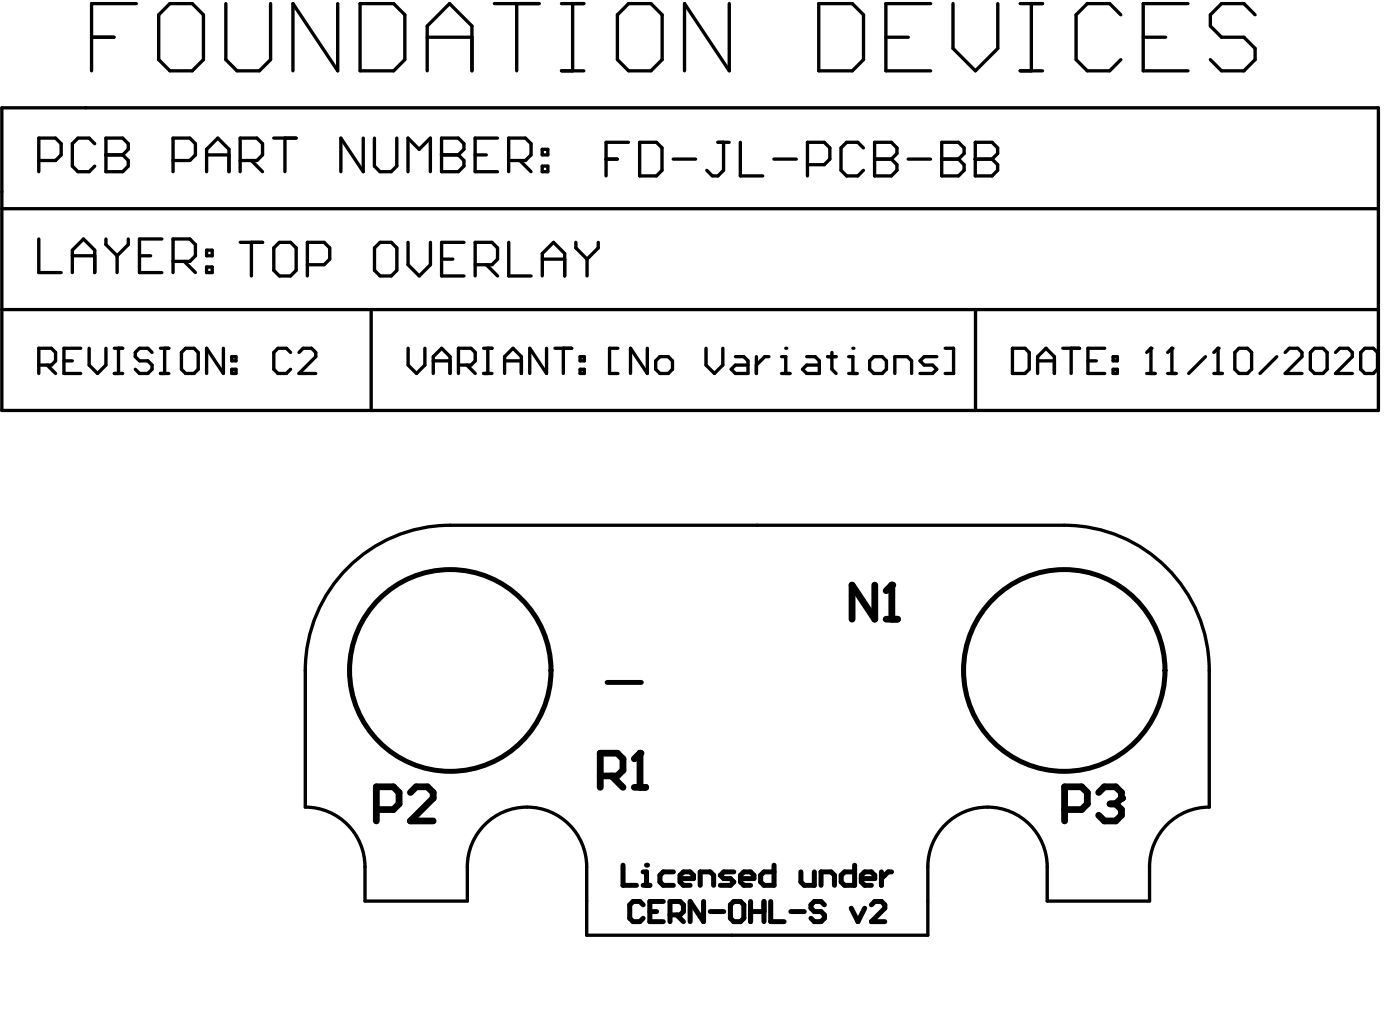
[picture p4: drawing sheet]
<svg xmlns="http://www.w3.org/2000/svg" width="139mm" height="102mm" viewBox="0 0 139 102" stroke-linecap="round" stroke-linejoin="round" font-family="sans-serif">
<g fill="none" stroke="#000" stroke-width=".49">
<path d="M60.1 67.5h3.4M61.7 85.6v2h1.3M63.7 87.6h.7M63.7 86.3h.3v1.3M63.7 89.5l-.3-.3h-.7l-.3 .3v1.4l.3 .3h.7l.3-.3M64.4 90.2h.6M65.7 89.2h-1.3v2h1.3M66.4 90.5h.9l.4-.3v-.7l-.4-.3h-.9v2M66.7 86.3h-1l-.3 .3v.7l.3 .3h1M67 90.5l.7 .7M67.3 86.9h1.4v-.3l-.4-.3h-.6l-.4 .3v.7l.4 .3h.6M69.3 87.6v-1.3h1l.4 .3v1"/>
<path d="M69.7 89.2v2l-1.4-2v2M70.3 90.2h1.4M72.7 86.3h-1l-.4 .3 .4 .3h.6l.4 .4-.4 .3h-1M72.7 89.2h.6l.4 .3v1.4l-.4 .3h-.6l-.4-.3v-1.4zM73.3 86.9h1.4v-.3l-.4-.3h-.6l-.4 .3v.7l.4 .3h.6M74.3 90.2h1.4M74.3 89.2v2M75.7 89.2v2M76.3 89.2v2h1.4M76.7 85.6v2h-1l-.4-.3v-.7l.4-.3h1M78.3 90.2h1.3M79.3 86.3v1l.3 .3h1v-1.3"/>
<path d="M81.3 87.6v-1.3h1l.3 .3v1M81.6 89.5l-.3-.3h-.7l-.3 .3v.4l.3 .3h.7l.3 .3v.4l-.3 .3h-.7l-.3-.3M84.3 89.9l.7 1.3 .6-1.3M84.6 85.6v2h-1l-.3-.3v-.7l.3-.3h1M85.3 86.9h1.3v-.3l-.3-.3h-.7l-.3 .3v.7l.3 .3h.7M86.3 89.5l.3-.3h.7l.3 .3v.4l-1.3 1.3h1.3M87.3 86.3v1.3M88.3 86.3h-.3l-.7 .6"/>
<circle cx="44.6" cy="66.3" r="10"/>
<circle cx="105.4" cy="66.3" r="10"/>
</g>
<g fill="none" stroke="#000" stroke-width=".67">
<path d="M86.6 57.9v3.4l-2.2-3.4v3.4M87.8 58.4l.5-.5v3.4M40.6 78.4l.6-.6h1.1l.6 .6v.6l-2.3 2.2h2.3M59.4 76.8h1.7l.6-.6v-1.1l-.6-.6h-1.7v3.4M60.6 76.8l1.1 1.1M62.8 75.1l.6-.6v3.4M62.8 77.9h1.1M87.8 61.3h1.1M108.8 78.4l.6-.6h1.1l.6 .6v.6l-.6 .5M109.9 79.5h.6M110.5 79.5l.6 .6v.6l-.6 .5h-1.1l-.6-.5M37.3 80.1h1.7l.5-.6v-1.1l-.5-.6h-1.7v3.4"/>
<path d="M105.4 80.1h1.7l.6-.6v-1.1l-.6-.6h-1.7v3.4"/>
</g>
<g fill="#000">
<circle cx="10.5" cy="15.3" r=".16"/>
<circle cx="43.7" cy="15.3" r=".16"/>
<circle cx="86.6" cy="15.7" r=".16"/>
<circle cx="93.3" cy="15.7" r=".16"/>
<circle cx="96.6" cy="15.7" r=".16"/>
<circle cx="77.8" cy="34.5" r=".16"/>
<circle cx="84.5" cy="34.5" r=".16"/>
<circle cx="114" cy="34.5" r=".16"/>
<circle cx="116.1" cy="34.5" r=".16"/>
<circle cx="120.6" cy="34.5" r=".16"/>
<circle cx="88.3" cy="57.9" r=".33"/>
<circle cx="63.4" cy="74.5" r=".33"/>
<circle cx="111.1" cy="79" r=".33"/>
<circle cx="64" cy="85.6" r=".25"/>
</g>
<g fill="none" stroke="#000" stroke-width=".33">
<path d="M.2 10.7h136.3v29.9h-136.3zM3.8 15.9h1.7l.6-.6v-1.1l-.6-.5h-1.7v3.3M9.1 3.7h2.2M9.4 14.2l-.6-.5h-1.1l-.5 .5v2.2l.5 .6h1.1l.6-.6M10.5 13.7h1.6l.6 .5v.6l-.6 .5 .6 .6v.5l-.6 .6h-1.6zM10.5 15.3h1.6M13.5 .4h-4.4v6.6M16.8 .4h2.2l1.1 1.1v4.4l-1.1 1.1h-2.2l-1.1-1.1v-4.4zM17.1 15.9h1.7l.6-.6v-1.1l-.6-.5h-1.7v3.3M20.5 17v-2.2l1.1-1.1 1.1 1.1v2.2M20.5 15.3h2.2M22.4 .4v5.5l1.1 1.1h2.2l1.1-1.1v-5.5"/>
<path d="M23.8 15.9h1.6l.6-.6v-1.1l-.6-.5h-1.6v3.3M24.9 15.9l1.1 1.1M27.1 13.7h2.2M28.2 13.7v3.3M33.4 .4v6.6l-4.4-6.6v6.6M35.7 .4h3.3l1.1 1.1v4.4l-1.1 1.1h-3.3zM36 13.7v3.3l-2.2-3.3v3.3M37.1 13.7v2.7l.5 .6h1.1l.6-.6v-2.7M40.4 17v-3.3l1.1 1.1 1.1-1.1v3.3M42.3 3.7h4.4M42.3 7v-4.4l2.2-2.2 2.2 2.2v4.4M43.7 13.7h1.7l.5 .5v.6l-.5 .5 .5 .6v.5l-.5 .6h-1.7z"/>
<path d="M43.7 15.3h1.7M47.1 15.3h1.1M49 .4h4.4M49.3 13.7h-2.2v3.3h2.2M50.4 15.9h1.6l.6-.6v-1.1l-.6-.5h-1.6v3.3M51.2 .4v6.6M51.5 15.9l1.1 1.1M53.7 14.8h.6v.5h-.6zM53.7 16.4h.6v.6h-.6zM55.6 .4h2.2M55.6 7h2.2M56.7 .4v6.6"/>
<path d="M60 15.7h1.1M62.2 14.1h-2.2v3.3M62.2 .4h2.3l1.1 1.1v4.4l-1.1 1.1h-2.3l-1.1-1.1v-4.4zM63.3 14.1h1.7l.6 .5v2.3l-.6 .5h-1.7zM66.7 15.7h2.2M71.1 14.1h1.1M71.7 14.1v2.8l-.6 .5h-.6l-.5-.5M72.2 .4v6.6l-4.4-6.6v6.6M73.3 14.1v3.3h2.2M76.6 15.7h2.3M80 16.3h1.6l.6-.6v-1.1l-.6-.5h-1.6v3.3M81.1 .4h3.3l1.1 1.1v4.4l-1.1 1.1h-3.3z"/>
<path d="M85.5 14.6l-.6-.5h-1.1l-.5 .5v2.3l.5 .5h1.1l.6-.5M86.6 14.1h1.7l.5 .5v.6l-.5 .5 .5 .6v.6l-.5 .5h-1.7zM86.6 15.7h1.7M87.7 3.7h2.2M89.9 15.7h2.3M92.2 .4h-4.5v6.6h4.5M93.3 14.1h1.6l.6 .5v.6l-.6 .5 .6 .6v.6l-.6 .5h-1.6zM93.3 15.7h1.6M94.4 .4v4.4l2.2 2.2 2.2-2.2v-4.4M96.6 14.1h1.6l.6 .5v.6l-.6 .5 .6 .6v.6l-.6 .5h-1.6zM96.6 15.7h1.6M101 .4h2.2"/>
<path d="M101 7h2.2M102.1 .4v6.6M111 1.5l-1.1-1.1h-2.2l-1.1 1.1v4.4l1.1 1.1h2.2l1.1-1.1M113.2 3.7h2.2M117.6 .4h-4.4v6.6h4.4M124.3 1.5l-1.1-1.1h-2.2l-1.1 1.1v1.1l1.1 1.1h2.2l1.1 1.1v1.1l-1.1 1.1h-2.2l-1.1-1.1M.2 30.6h136.3M.2 20.6h136.3M3.8 23.6v3.4h2.3M3.8 36.1h1.3l.4-.4v-.8l-.4-.4h-1.3v2.5M4.7 36.1l.8 .9M6.3 35.7h.9"/>
<path d="M7.2 27v-2.2l1.1-1.2 1.1 1.2v2.2M7.2 25.3h2.2M8 34.5h-1.7v2.5h1.7M8.8 34.5v1.6l.9 .9 .8-.9v-1.6M10.5 23.6v.6l1.1 1.1M11.3 34.5h.9M11.3 37h.9M11.6 25.3v1.7M11.7 34.5v2.5M12.7 23.6v.6l-1.1 1.1M13.8 25.3h1.1M15.1 34.9l-.5-.4h-.8l-.4 .4v.4l.4 .4h.8l.5 .4v.4l-.5 .5h-.8l-.4-.5"/>
<path d="M15.9 34.5h.8M15.9 37h.8M16 23.6h-2.2v3.4h2.2M16.3 34.5v2.5M17.1 25.9h1.7l.6-.6v-1.1l-.6-.6h-1.7v3.4M18.2 25.9l1.2 1.1M18.4 34.5h.8l.4 .4v1.6l-.4 .5h-.8l-.4-.5v-1.6zM20.5 26.4h.5v.6h-.5zM20.5 24.8h.5v.5h-.5zM22.1 34.5v2.5l-1.6-2.5v2.5M23 36.5h.4v.5h-.4zM23 35.3h.4v.4h-.4z"/>
<path d="M23.8 24h2.2M24.9 24v3.3M27.7 24h1.1l.5 .5v2.2l-.5 .6h-1.1l-.6-.6v-2.2zM28.8 34.9l-.4-.4h-.9l-.4 .4v1.6l.4 .5h.9l.4-.5M29.6 34.9l.4-.4h.9l.4 .4v.4l-1.7 1.7h1.7M30.4 26.2h1.7l.6-.6v-1.1l-.6-.5h-1.7v3.3M36.8 30.6v10M37.6 24h1.1l.6 .5v2.2l-.6 .6h-1.1l-.5-.6v-2.2zM40.4 24v2.2l1.1 1.1 1.1-1.1v-2.2M40.4 34.5v1.6l.8 .9 .9-.9v-1.6M42.9 37v-1.7l.8-.8 .9 .8v1.7M42.9 35.7h1.7"/>
<path d="M43.7 25.6h1.1M45.4 36.1h1.2l.5-.4v-.8l-.5-.4h-1.2v2.5M45.9 24h-2.2v3.3h2.2M46.2 36.1l.9 .9M47.1 26.2h1.6l.6-.6v-1.1l-.6-.5h-1.6v3.3M47.9 34.5h.8M47.9 37h.8M48.2 26.2l1.1 1.1M48.3 34.5v2.5M50 35.7h1.6M50 37v-1.7l.8-.8 .8 .8v1.7M50.4 24v3.3h2.2"/>
<path d="M53.7 25.6h2.2M53.7 27.3v-2.2l1.1-1.1 1.1 1.1v2.2M54.1 34.5v2.5l-1.6-2.5v2.5M55 34.5h1.6M55.8 34.5v2.5M57 24v.5l1.1 1.1M57.4 36.5h.5v.5h-.5zM57.4 35.3h.5v.4h-.5zM58.1 25.6v1.7M59.2 24v.5l-1.1 1.1M61.2 34.5h-.8v2.5h.8M64.1 34.5v2.5l-1.7-2.5v2.5"/>
<path d="M65.3 35.3h.9l.4 .4v.8l-.4 .5h-.9l-.4-.5v-.8zM69.9 34.5v1.6l.8 .9 .9-.9v-1.6M72.8 35.3h.9l.4 .4v1.3h-1.3l-.4-.5 .4-.4h1.3M74.9 35.3v1.7M76.2 35.3h-.5l-.8 .8M77.4 37h.8M77.4 35.3h.4v1.7M79.9 35.3h.8l.4 .4v1.3h-1.2l-.4-.5 .4-.4h1.2M82 35.3h.8M82.4 34.9v1.6l.4 .5M84 37h.9M84 35.3h.5v1.7"/>
<path d="M86.5 35.3h.9l.4 .4v.8l-.4 .5h-.9l-.4-.5v-.8zM88.6 37v-1.7h1.3l.4 .4v1.3M92.8 35.3h-1.3l-.4 .4 .4 .4h.9l.4 .4-.4 .5h-1.3M93.6 34.5h.8v2.5h-.8M96.6 30.6v10M100.3 34.5h1.2l.4 .4v1.6l-.4 .5h-1.2zM102.8 35.7h1.6M102.8 37v-1.7l.8-.8 .8 .8v1.7M105.2 34.5h1.7M106.1 34.5v2.5M107.7 35.7h.9M109.4 34.5h-1.7v2.5h1.7"/>
<path d="M110.2 36.5h.4v.5h-.4zM110.2 35.3h.4v.4h-.4zM113.6 37h.8M113.6 34.9l.4-.4v2.5M115.6 37h.9M115.6 34.9l.5-.4v2.5M119.4 35.3l-1.7 1.7M120.2 37h.8M120.2 34.9l.4-.4v2.5M122.7 34.5h.8l.4 .4v1.6l-.4 .5h-.8l-.4-.5v-1.6zM126.4 35.3l-1.6 1.7M127.3 34.9l.4-.4h.8l.4 .4v.4l-1.6 1.7h1.6"/>
<path d="M130.2 34.5h.8l.4 .4v1.6l-.4 .5h-.8l-.4-.5v-1.6zM132.3 34.9l.4-.4h.8l.4 .4v.4l-1.6 1.7h1.6M135.2 34.5h.8l.4 .4v1.6l-.4 .5h-.8l-.5-.5v-1.6zM35 55.7a14.3 14.3 0 0 1 9.6-3.7h60.8a14.4 14.4 0 0 1 14.4 14.3v13.6a5.9 5.9 0 0 0-6 5.9v3.4h-10.1v-3.4a5.9 5.9 0 0 0-5.9-5.9 5.9 5.9 0 0 0-5.9 5.9v6.7h-33.8v-6.7a5.9 5.9 0 0 0-5.9-5.9 5.9 5.9 0 0 0-5.9 5.9v3.4h-10.2v-3.4a5.9 5.9 0 0 0-5.9-5.9v-13.6a14.3 14.3 0 0 1 4.8-10.6z"/>
</g>
</svg>
